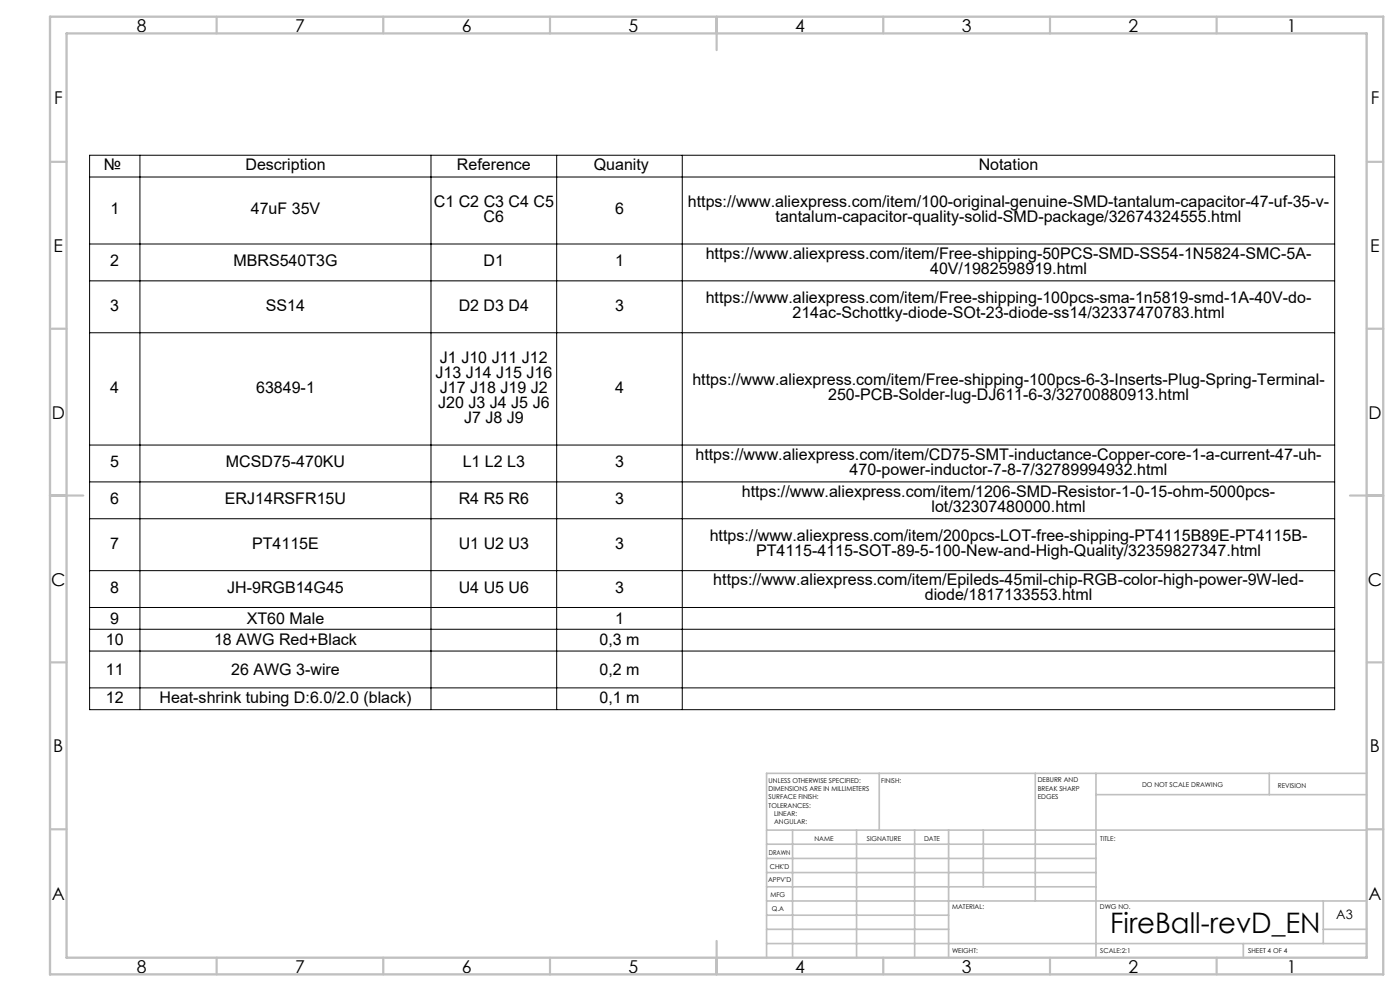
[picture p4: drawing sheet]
<svg xmlns="http://www.w3.org/2000/svg" width="420mm" height="297mm" viewBox="0 0 420 297" stroke-linecap="round" stroke-linejoin="round" font-family="sans-serif">
<defs><g id="words">
<text font-size="8.5" x="333.1" y="279.7">FireBall-revD_EN</text>
<g font-size="5.3">
<text x="41" y="9.5">8</text>
<text x="88.5" y="9.5">7</text>
<text x="138.5" y="9.5">6</text>
<text x="188.5" y="9.5">5</text>
<text x="238.5" y="9.5">4</text>
<text x="288.5" y="9.5">3</text>
<text x="338.5" y="9.5">2</text>
<text x="386" y="9.5">1</text>
<text x="16.2" y="31.3">F</text>
<text x="411.2" y="31.3">F</text>
<text x="16.1" y="75.5">E</text>
<text x="411.1" y="75.5">E</text>
<text x="15.5" y="125.5">D</text>
<text x="410.5" y="125.5">D</text>
<text x="15.4" y="175.5">C</text>
<text x="410.4" y="175.5">C</text>
<text x="16" y="225.5">B</text>
<text x="411" y="225.5">B</text>
<text x="15.5" y="269.8">A</text>
<text x="410.5" y="269.8">A</text>
<text x="41" y="291.5">8</text>
<text x="88.5" y="291.5">7</text>
<text x="138.5" y="291.5">6</text>
<text x="188.5" y="291.5">5</text>
<text x="238.5" y="291.5">4</text>
<text x="288.5" y="291.5">3</text>
<text x="338.5" y="291.5">2</text>
<text x="386" y="291.5">1</text>
</g>
<g font-size="4.8">
<text x="31.2" y="51">№</text>
<text x="73.6" y="51">Description</text>
<text x="137.1" y="51">Reference</text>
<text x="178.1" y="51">Quanity</text>
<text x="293.6" y="51">Notation</text>
<text x="33.1" y="64.3">1</text>
<text x="75.2" y="64.3">47uF 35V</text>
<text x="130.1" y="62">C1 C2 C3 C4 C5</text>
<text x="184.5" y="64.3">6</text>
<text x="206.4" y="62">https://www.aliexpress.com/item/100-original-genuine-SMD-tantalum-capacitor-47-uf-35-v-</text>
<text x="145.1" y="66.5">C6</text>
<text x="232.7" y="66.5">tantalum-capacitor-quality-solid-SMD-package/32674324555.html</text>
<text x="211.7" y="77.6">https://www.aliexpress.com/item/Free-shipping-50PCS-SMD-SS54-1N5824-SMC-5A-</text>
<text x="33.1" y="79.8">2</text>
<text x="70" y="79.8">MBRS540T3G</text>
<text x="145.1" y="79.8">D1</text>
<text x="184.5" y="79.8">1</text>
<text x="279" y="82.1">40V/1982598919.html</text>
<text x="33.1" y="93.1">3</text>
<text x="79.8" y="93.1">SS14</text>
<text x="137.6" y="93.1">D2 D3 D4</text>
<text x="184.5" y="93.1">3</text>
<text x="211.7" y="90.9">https://www.aliexpress.com/item/Free-shipping-100pcs-sma-1n5819-smd-1A-40V-do-</text>
<text x="237.7" y="95.4">214ac-Schottky-diode-SOt-23-diode-ss14/32337470783.html</text>
<text x="130.7" y="113.2">J13 J14 J15 J16</text>
<text x="132" y="108.7">J1 J10 J11 J12</text>
<text x="33.1" y="117.7">4</text>
<text x="76.8" y="117.7">63849-1</text>
<text x="132" y="117.7">J17 J18 J19 J2</text>
<text x="184.5" y="117.7">4</text>
<text x="207.7" y="115.5">https://www.aliexpress.com/item/Free-shipping-100pcs-6-3-Inserts-Plug-Spring-Terminal-</text>
<text x="248.4" y="120">250-PCB-Solder-lug-DJ611-6-3/32700880913.html</text>
<text x="131.5" y="122.2">J20 J3 J4 J5 J6</text>
<text x="139.2" y="126.8">J7 J8 J9</text>
<text x="208.6" y="137.8">https://www.aliexpress.com/item/CD75-SMT-inductance-Copper-core-1-a-current-47-uh-</text>
<text x="33.1" y="140.1">5</text>
<text x="67.8" y="140.1">MCSD75-470KU</text>
<text x="138.8" y="140.1">L1 L2 L3</text>
<text x="184.5" y="140.1">3</text>
<text x="254.9" y="142.3">470-power-inductor-7-8-7/32789994932.html</text>
<text x="222.5" y="148.8">https://www.aliexpress.com/item/1206-SMD-Resistor-1-0-15-ohm-5000pcs-</text>
<text x="33.1" y="151.1">6</text>
<text x="67.5" y="151.1">ERJ14RSFR15U</text>
<text x="137.6" y="151.1">R4 R5 R6</text>
<text x="184.5" y="151.1">3</text>
<text x="279.4" y="153.4">lot/32307480000.html</text>
<text x="33.1" y="164.4">7</text>
<text x="75.6" y="164.4">PT4115E</text>
<text x="137.6" y="164.4">U1 U2 U3</text>
<text x="184.5" y="164.4">3</text>
<text x="212.9" y="162.1">https://www.aliexpress.com/item/200pcs-LOT-free-shipping-PT4115B89E-PT4115B-</text>
<text x="226.8" y="166.7">PT4115-4115-SOT-89-5-100-New-and-High-Quality/32359827347.html</text>
<text x="33.1" y="177.7">8</text>
<text x="68.2" y="177.7">JH-9RGB14G45</text>
<text x="137.6" y="177.7">U4 U5 U6</text>
<text x="184.5" y="177.7">3</text>
<text x="214" y="175.4">https://www.aliexpress.com/item/Epileds-45mil-chip-RGB-color-high-power-9W-led-</text>
<text x="277.4" y="180">diode/1817133553.html</text>
<text x="33.1" y="186.9">9</text>
<text x="74" y="186.9">XT60 Male</text>
<text x="184.5" y="186.9">1</text>
<text x="31.8" y="193.4">10</text>
<text x="64.2" y="193.4">18 AWG Red+Black</text>
<text x="179.9" y="193.4">0,3 m</text>
<text x="31.8" y="202.2">11</text>
<text x="69.4" y="202.2">26 AWG 3-wire</text>
<text x="179.9" y="202.2">0,2 m</text>
<text x="31.8" y="210.6">12</text>
<text x="47.8" y="210.6">Heat-shrink tubing D:6.0/2.0 (black)</text>
<text x="179.9" y="210.6">0,1 m</text>
</g>
<text font-size="3.9" x="400.9" y="275.5">A3</text>
<g font-size="2">
<text x="230.6" y="234.6">UNLESS OTHERWISE SPECIFIED:</text>
<text x="230.6" y="237.1">DIMENSIONS ARE IN MILLIMETERS</text>
<text x="230.6" y="239.6">SURFACE FINISH:</text>
<text x="264.4" y="234.6">FINISH:</text>
<text x="311.3" y="234.5">DEBURR AND</text>
<text x="311.3" y="237">BREAK SHARP</text>
<text x="311.3" y="239.5">EDGES</text>
<text x="342.6" y="236">DO NOT SCALE DRAWING</text>
<text x="383.3" y="236.2">REVISION</text>
<text x="230.6" y="242.1">TOLERANCES:</text>
<text x="232.2" y="244.6">LINEAR:</text>
<text x="232.2" y="247.1">ANGULAR:</text>
<text x="244.3" y="252">NAME</text>
<text x="260" y="251.9">SIGNATURE</text>
<text x="277.2" y="251.9">DATE</text>
<text x="330.1" y="251.9">TITLE:</text>
<text x="230.6" y="256.1">DRAWN</text>
<text x="230.9" y="260.3">CHK'D</text>
<text x="230.4" y="264.4">APPV'D</text>
<text x="231.1" y="268.8">MFG</text>
<text x="231.5" y="273">Q.A</text>
<text x="285.6" y="272.5">MATERIAL:</text>
<text x="330" y="272.5">DWG NO.</text>
<text x="285.6" y="285.5">WEIGHT:</text>
<text x="330.1" y="285.6">SCALE:2:1</text>
<text x="374.5" y="285.6">SHEET 4 OF 4</text>
</g>
</g></defs>
<g fill="none" stroke="#000" stroke-width=".3">
<path d="M26.9 46.5h373.5v166.2h-373.5zM26.9 53.1h373.5M42 46.5v166.2M129.3 46.5v166.2M167 46.5v166.2M204.7 46.5v166.2M26.9 73.1h373.5M26.9 84.2h373.5M26.9 99.7h373.5M26.9 133.4h373.5M26.9 144.4h373.5M26.9 155.5h373.5"/>
<path d="M26.9 171h373.5M26.9 182.1h373.5M26.9 188.6h373.5M26.9 195.1h373.5M26.9 206.2h373.5"/>
</g>
<g fill="none" stroke="#c0c0c0" stroke-width=".65">
<path d="M65 5v5M115 5v5M165 5v5M215 5v10M265 5v5M315 5v5M365 5v5M15 48.5h5M410 48.5h5M15 98.5h5M410 98.5h5M15 148.5h10"/>
<path d="M405 148.5h10M15 198.5h5M410 198.5h5M15 248.5h5M410 248.5h5M65 287v5M115 287v5M165 287v5M215 282v10M265 287v5M315 287v5M365 287v5"/>
</g>
<g fill="none" stroke="#c0c0c0" stroke-width=".5">
<path d="M263.8 231.8v17M310.6 231.8v38.2M328.8 231.8v55.2M328.8 238.2h81.2M380.8 231.8v6.4M410 231.8h-180v55.2M230 248.8h180M230 257.3h98.8M230 253h98.8M237.8 248.8v38.2M257 248.8v38.2M274.4 248.8v38.2"/>
<path d="M284.6 248.8v38.2M295 248.8v17M230 265.8h98.8M230 261.5h98.8M230 278.5h54.6M230 274.3h54.6M230 270h180M397 278.5h13M397 270v12.8M230 282.8h180M373 282.8v4.2"/>
</g>
<path d="M15 5h400v287h-400zM20 10h390v277h-390z" fill="none" stroke="#c0c0c0" stroke-width=".7"/>
<use href="#words"/>
</svg>
